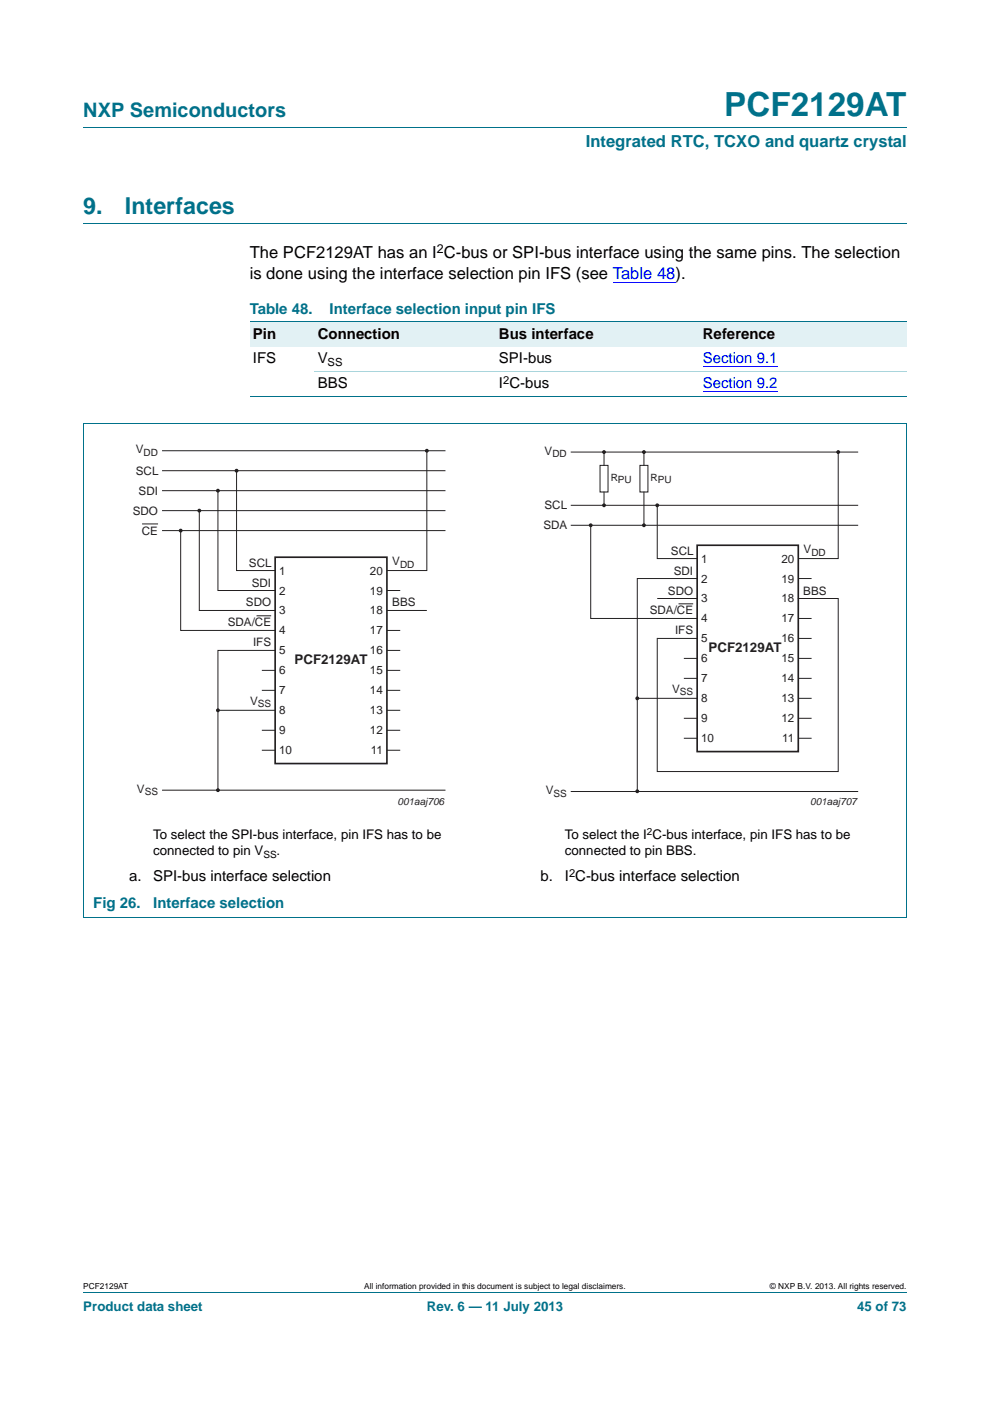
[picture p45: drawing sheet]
<svg xmlns="http://www.w3.org/2000/svg" width="210mm" height="297mm" viewBox="0 0 210 297" stroke-linecap="round" stroke-linejoin="round" font-family="sans-serif">
<defs><g id="words">
<text font-size="7" fill="#00718a" x="153.6" y="24.6">PCF2129AT</text>
<g font-size="4.9" fill="#00718a">
<text x="17.7" y="45.4">9.</text>
<text x="26.5" y="45.4">Interfaces</text>
</g>
<text font-size="4.2" fill="#00718a" x="17.7" y="24.9">NXP Semiconductors</text>
<text font-size="3.5" fill="#00718a" x="124.2" y="31.1">Integrated RTC, TCXO and quartz crystal</text>
<g font-size="3.5">
<text x="53" y="59.1">is done using the interface selection pin IFS (see Table 48).</text>
<text x="53" y="54.7">The PCF2129AT has an I C-bus or SPI-bus interface using the same pins. The selection</text>
</g>
<g font-size="3.2" fill="#00718a">
<text x="53" y="66.5">Table 48.</text>
<text x="69.9" y="66.5">Interface selection input pin IFS</text>
<text x="19.8" y="192.5">Fig 26.</text>
<text x="32.5" y="192.5">Interface selection</text>
</g>
<g font-size="3.2">
<text x="53.7" y="71.8">Pin</text>
<text x="67.4" y="71.8">Connection</text>
<text x="105.8" y="71.8">Bus interface</text>
<text x="149.1" y="71.8">Reference</text>
<text x="53.7" y="77.1">IFS</text>
<text x="67.4" y="77.1">V</text>
<text x="105.8" y="77.1">SPI-bus</text>
<text x="67.4" y="82.4">BBS</text>
<text x="105.8" y="82.4">I C-bus</text>
<text x="27.4" y="186.8">a.</text>
<text x="32.5" y="186.8">SPI-bus interface selection</text>
<text x="114.7" y="186.8">b.</text>
<text x="119.8" y="186.8">I C-bus interface selection</text>
</g>
<g font-size="3.2" fill="#00f">
<text x="149.1" y="77.1">Section 9.1</text>
<text x="149.1" y="82.4">Section 9.2</text>
</g>
<g font-size="2.8" fill="#231f20">
<text x="62.5" y="140.7">PCF2129AT</text>
<text x="150.3" y="138.2">PCF2129AT</text>
</g>
<g font-size="2.8">
<text x="32.5" y="177.8">To select the SPI-bus interface, pin IFS has to be</text>
<text x="119.8" y="177.8">To select the I C-bus interface, pin IFS has to be</text>
<text x="32.5" y="181.3">connected to pin V</text>
<text x="58.7" y="181.3">.</text>
<text x="119.8" y="181.3">connected to pin BBS.</text>
</g>
<g font-size="2.8" fill="#00718a">
<text x="17.7" y="277.9">Product data sheet</text>
<text x="90.5" y="277.9">Rev. 6 — 11 July 2013</text>
<text x="181.8" y="277.9">45 of 73</text>
</g>
<text font-size="2.6" x="92.7" y="53.7">2</text>
<g font-size="2.5" fill="#231f20">
<text x="28.8" y="100.6">SCL</text>
<text x="28.8" y="96.1">V</text>
<text x="115.5" y="96.4">V</text>
<text x="29.4" y="104.9">SDI</text>
<text x="115.5" y="108">SCL</text>
<text x="28.2" y="109.1">SDO</text>
<text x="30.1" y="113.3">CE</text>
<text x="115.3" y="112.2">SDA</text>
<text x="83.2" y="119.8">V</text>
<text x="142.3" y="117.6">SCL</text>
<text x="148.7" y="119.3">1</text>
<text x="165.7" y="119.3">20</text>
<text x="170.4" y="117.3">V</text>
<text x="52.8" y="120.1">SCL</text>
<text x="53.4" y="124.4">SDI</text>
<text x="59.2" y="121.8">1</text>
<text x="78.5" y="121.8">20</text>
<text x="142.9" y="121.8">SDI</text>
<text x="148.7" y="123.5">2</text>
<text x="165.7" y="123.5">19</text>
<text x="52.2" y="128.6">SDO</text>
<text x="59.2" y="126">2</text>
<text x="59.2" y="130.3">3</text>
<text x="78.5" y="126">19</text>
<text x="78.5" y="130.3">18</text>
<text x="83.2" y="128.6">BBS</text>
<text x="137.8" y="130.3">SDA/CE</text>
<text x="141.7" y="126">SDO</text>
<text x="148.7" y="127.7">3</text>
<text x="148.7" y="132">4</text>
<text x="165.7" y="127.7">18</text>
<text x="165.7" y="132">17</text>
<text x="170.4" y="126">BBS</text>
<text x="48.3" y="132.8">SDA/CE</text>
<text x="53.7" y="137.1">IFS</text>
<text x="59.2" y="134.5">4</text>
<text x="78.5" y="134.5">17</text>
<text x="143.2" y="134.5">IFS</text>
<text x="148.7" y="136.2">5</text>
<text x="165.7" y="136.2">16</text>
<text x="59.2" y="138.7">5</text>
<text x="59.2" y="143">6</text>
<text x="78.5" y="143">15</text>
<text x="78.5" y="138.7">16</text>
<text x="148.7" y="140.4">6</text>
<text x="165.7" y="140.4">15</text>
<text x="53" y="149.5">V</text>
<text x="59.2" y="147.2">7</text>
<text x="78.5" y="147.2">14</text>
<text x="142.6" y="146.9">V</text>
<text x="148.7" y="144.7">7</text>
<text x="148.7" y="148.9">8</text>
<text x="165.7" y="144.7">14</text>
<text x="165.7" y="148.9">13</text>
<text x="59.2" y="151.4">8</text>
<text x="59.2" y="155.7">9</text>
<text x="78.5" y="155.7">12</text>
<text x="78.5" y="151.4">13</text>
<text x="148.7" y="153.1">9</text>
<text x="165.7" y="153.1">12</text>
<text x="59.2" y="159.9">10</text>
<text x="78.7" y="159.9">11</text>
<text x="148.7" y="157.4">10</text>
<text x="165.9" y="157.4">11</text>
<text x="29.1" y="168.1">V</text>
<text x="115.7" y="168.4">V</text>
</g>
<g font-size="2.4">
<text x="69.5" y="77.6">SS</text>
<text x="106.7" y="81.4">2</text>
<text x="120.7" y="185.9">2</text>
</g>
<g font-size="2.1" fill="#231f20">
<text x="30.5" y="96.6">DD</text>
<text x="117.2" y="96.9">DD</text>
<text x="129.5" y="102.1">RPU</text>
<text x="138" y="102.1">RPU</text>
<text x="172.1" y="117.8">DD</text>
<text x="84.8" y="120.3">DD</text>
<text x="54.7" y="150">SS</text>
<text x="144.2" y="147.4">SS</text>
<text x="30.7" y="168.6">SS</text>
<text x="84.3" y="170.6">001aaj706</text>
<text x="117.4" y="168.9">SS</text>
<text x="171.9" y="170.6">001aaj707</text>
</g>
<g font-size="2.1">
<text x="137.2" y="177">2</text>
<text x="55.9" y="181.8">SS</text>
</g>
<g font-size="1.8">
<text x="17.7" y="273.3">PCF2129AT</text>
<text x="77.3" y="273.3">All information provided in this document is subject to legal disclaimers.</text>
<text x="163.3" y="273.3">© NXP B.V. 2013. All rights reserved.</text>
</g>
</g></defs>
<path d="M17.7 27h174.6M17.7 47.4h174.6M17.7 273.9h174.6" fill="none" stroke="#00718a" stroke-width=".21"/>
<path d="M130 59.8h13.3" fill="none" stroke="#00f" stroke-width=".21"/>
<g fill="#e2f1f4">
<path d="M53 68.3h13.7v5.3h-13.7z"/>
<path d="M66.7 68.3h38.4v5.3h-38.4z"/>
<path d="M105.1 68.3h43.3v5.3h-43.3z"/>
<path d="M148.4 68.3h43.9v5.3h-43.9z"/>
</g>
<path d="M149.1 77.8h15.8M149.1 83.1h15.8" fill="none" stroke="#00f" stroke-width=".21"/>
<path d="M53 68.3h139.3M17.6 89.8h174.7M17.7 89.8v104.8M53 84.1h139.3M192.3 89.8v104.8M17.6 194.6h174.7" fill="none" stroke="#00718a" stroke-width=".21"/>
<path d="M66.7 78.8h125.6" fill="none" stroke="#a5d5dc" stroke-width=".21"/>
<circle cx="46.2" cy="167.5" r=".28" fill="#231f20"/>
<circle cx="46.2" cy="167.5" r=".28" fill="none" stroke="#231f20" stroke-width=".25"/>
<circle cx="46.2" cy="150.6" r=".28" fill="#231f20"/>
<circle cx="46.2" cy="150.6" r=".28" fill="none" stroke="#231f20" stroke-width=".25"/>
<circle cx="38.3" cy="112.5" r=".28" fill="#231f20"/>
<circle cx="38.3" cy="112.5" r=".28" fill="none" stroke="#231f20" stroke-width=".25"/>
<circle cx="42.3" cy="108.3" r=".28" fill="#231f20"/>
<circle cx="42.3" cy="108.3" r=".28" fill="none" stroke="#231f20" stroke-width=".25"/>
<circle cx="46.2" cy="104" r=".28" fill="#231f20"/>
<circle cx="46.2" cy="104" r=".28" fill="none" stroke="#231f20" stroke-width=".25"/>
<circle cx="50.2" cy="99.8" r=".28" fill="#231f20"/>
<circle cx="50.2" cy="99.8" r=".28" fill="none" stroke="#231f20" stroke-width=".25"/>
<circle cx="90.5" cy="95.6" r=".28" fill="#231f20"/>
<circle cx="90.5" cy="95.6" r=".28" fill="none" stroke="#231f20" stroke-width=".25"/>
<g fill="none" stroke="#231f20" stroke-width=".21">
<path d="M34.4 99.8h60.1M34.4 95.6h60.1M50.2 99.8v21.2h8.2M90.5 95.6v25.4h-8.4M135.7 98.7h1.7v5.6h-1.7zM136.6 95.8v2.9M30.1 111.1h3.4M34.4 112.5h60.1M34.4 108.3h60.1M34.4 104h60.1M38.3 112.5v21.2h20.1M42.3 108.3v21.1h16.1"/>
<path d="M46.2 104v21.2h12.2M136.6 104.3v7.1M54.4 130.6h3.1M58.4 137.9h-12.2v29.6M82.1 125.2h2.8M82.1 129.4h8.4M82.1 133.7h2.8M82.1 137.9h2.8M46.2 150.6h12.2M55.5 142.1h2.9M55.5 146.4h2.9M55.5 154.8h2.9"/>
<path d="M55.5 159.1h2.9M82.1 142.1h2.8M82.1 146.4h2.8M82.1 150.6h2.8M82.1 154.8h2.8M82.1 159.1h2.8M34.4 167.5h60.1"/>
</g>
<path d="M58.4 118.1h23.7v43.8h-23.7z" fill="none" stroke="#231f20" stroke-width=".35"/>
<circle cx="135.2" cy="148.1" r=".28" fill="#231f20"/>
<circle cx="135.2" cy="148.1" r=".28" fill="none" stroke="#231f20" stroke-width=".25"/>
<circle cx="177.8" cy="95.8" r=".28" fill="#231f20"/>
<circle cx="177.8" cy="95.8" r=".28" fill="none" stroke="#231f20" stroke-width=".25"/>
<circle cx="136.6" cy="95.8" r=".28" fill="#231f20"/>
<circle cx="136.6" cy="95.8" r=".28" fill="none" stroke="#231f20" stroke-width=".25"/>
<circle cx="128.1" cy="95.8" r=".28" fill="#231f20"/>
<circle cx="128.1" cy="95.8" r=".28" fill="none" stroke="#231f20" stroke-width=".25"/>
<circle cx="139.4" cy="107.1" r=".28" fill="#231f20"/>
<circle cx="139.4" cy="107.1" r=".28" fill="none" stroke="#231f20" stroke-width=".25"/>
<circle cx="136.6" cy="111.4" r=".28" fill="#231f20"/>
<circle cx="136.6" cy="111.4" r=".28" fill="none" stroke="#231f20" stroke-width=".25"/>
<circle cx="128.1" cy="107.1" r=".28" fill="#231f20"/>
<circle cx="128.1" cy="107.1" r=".28" fill="none" stroke="#231f20" stroke-width=".25"/>
<circle cx="125.3" cy="111.4" r=".28" fill="#231f20"/>
<circle cx="125.3" cy="111.4" r=".28" fill="none" stroke="#231f20" stroke-width=".25"/>
<circle cx="135.2" cy="167.8" r=".28" fill="#231f20"/>
<circle cx="135.2" cy="167.8" r=".28" fill="none" stroke="#231f20" stroke-width=".25"/>
<g fill="none" stroke="#231f20" stroke-width=".21">
<path d="M121.1 95.8h60.9M127.3 98.7h1.7v5.6h-1.7zM128.1 95.8v2.9M177.8 95.8v22.6h-8.5M121.1 111.4h60.9M121.1 107.1h60.9M125.3 111.4v19.7h22.6M128.1 104.3v2.8M139.4 107.1v11.3h8.5M139.4 126.9h8.5M143.9 128h3.1M145 139.6h2.9"/>
<path d="M147.9 122.7h-12.7v45.1M169.3 126.9h8.5v36.7h-38.4v-28.2h8.5M169.3 122.7h2.8M169.3 131.1h2.8M169.3 135.4h2.8M169.3 139.6h2.8M135.2 148.1h12.7M145 143.8h2.9M145 152.3h2.9M145 156.5h2.9M169.3 143.8h2.8M169.3 148.1h2.8"/>
<path d="M169.3 152.3h2.8M169.3 156.5h2.8M121.1 167.8h60.9"/>
</g>
<path d="M147.9 115.6h21.4v43.8h-21.4z" fill="none" stroke="#231f20" stroke-width=".35"/>
<use href="#words"/>
</svg>
